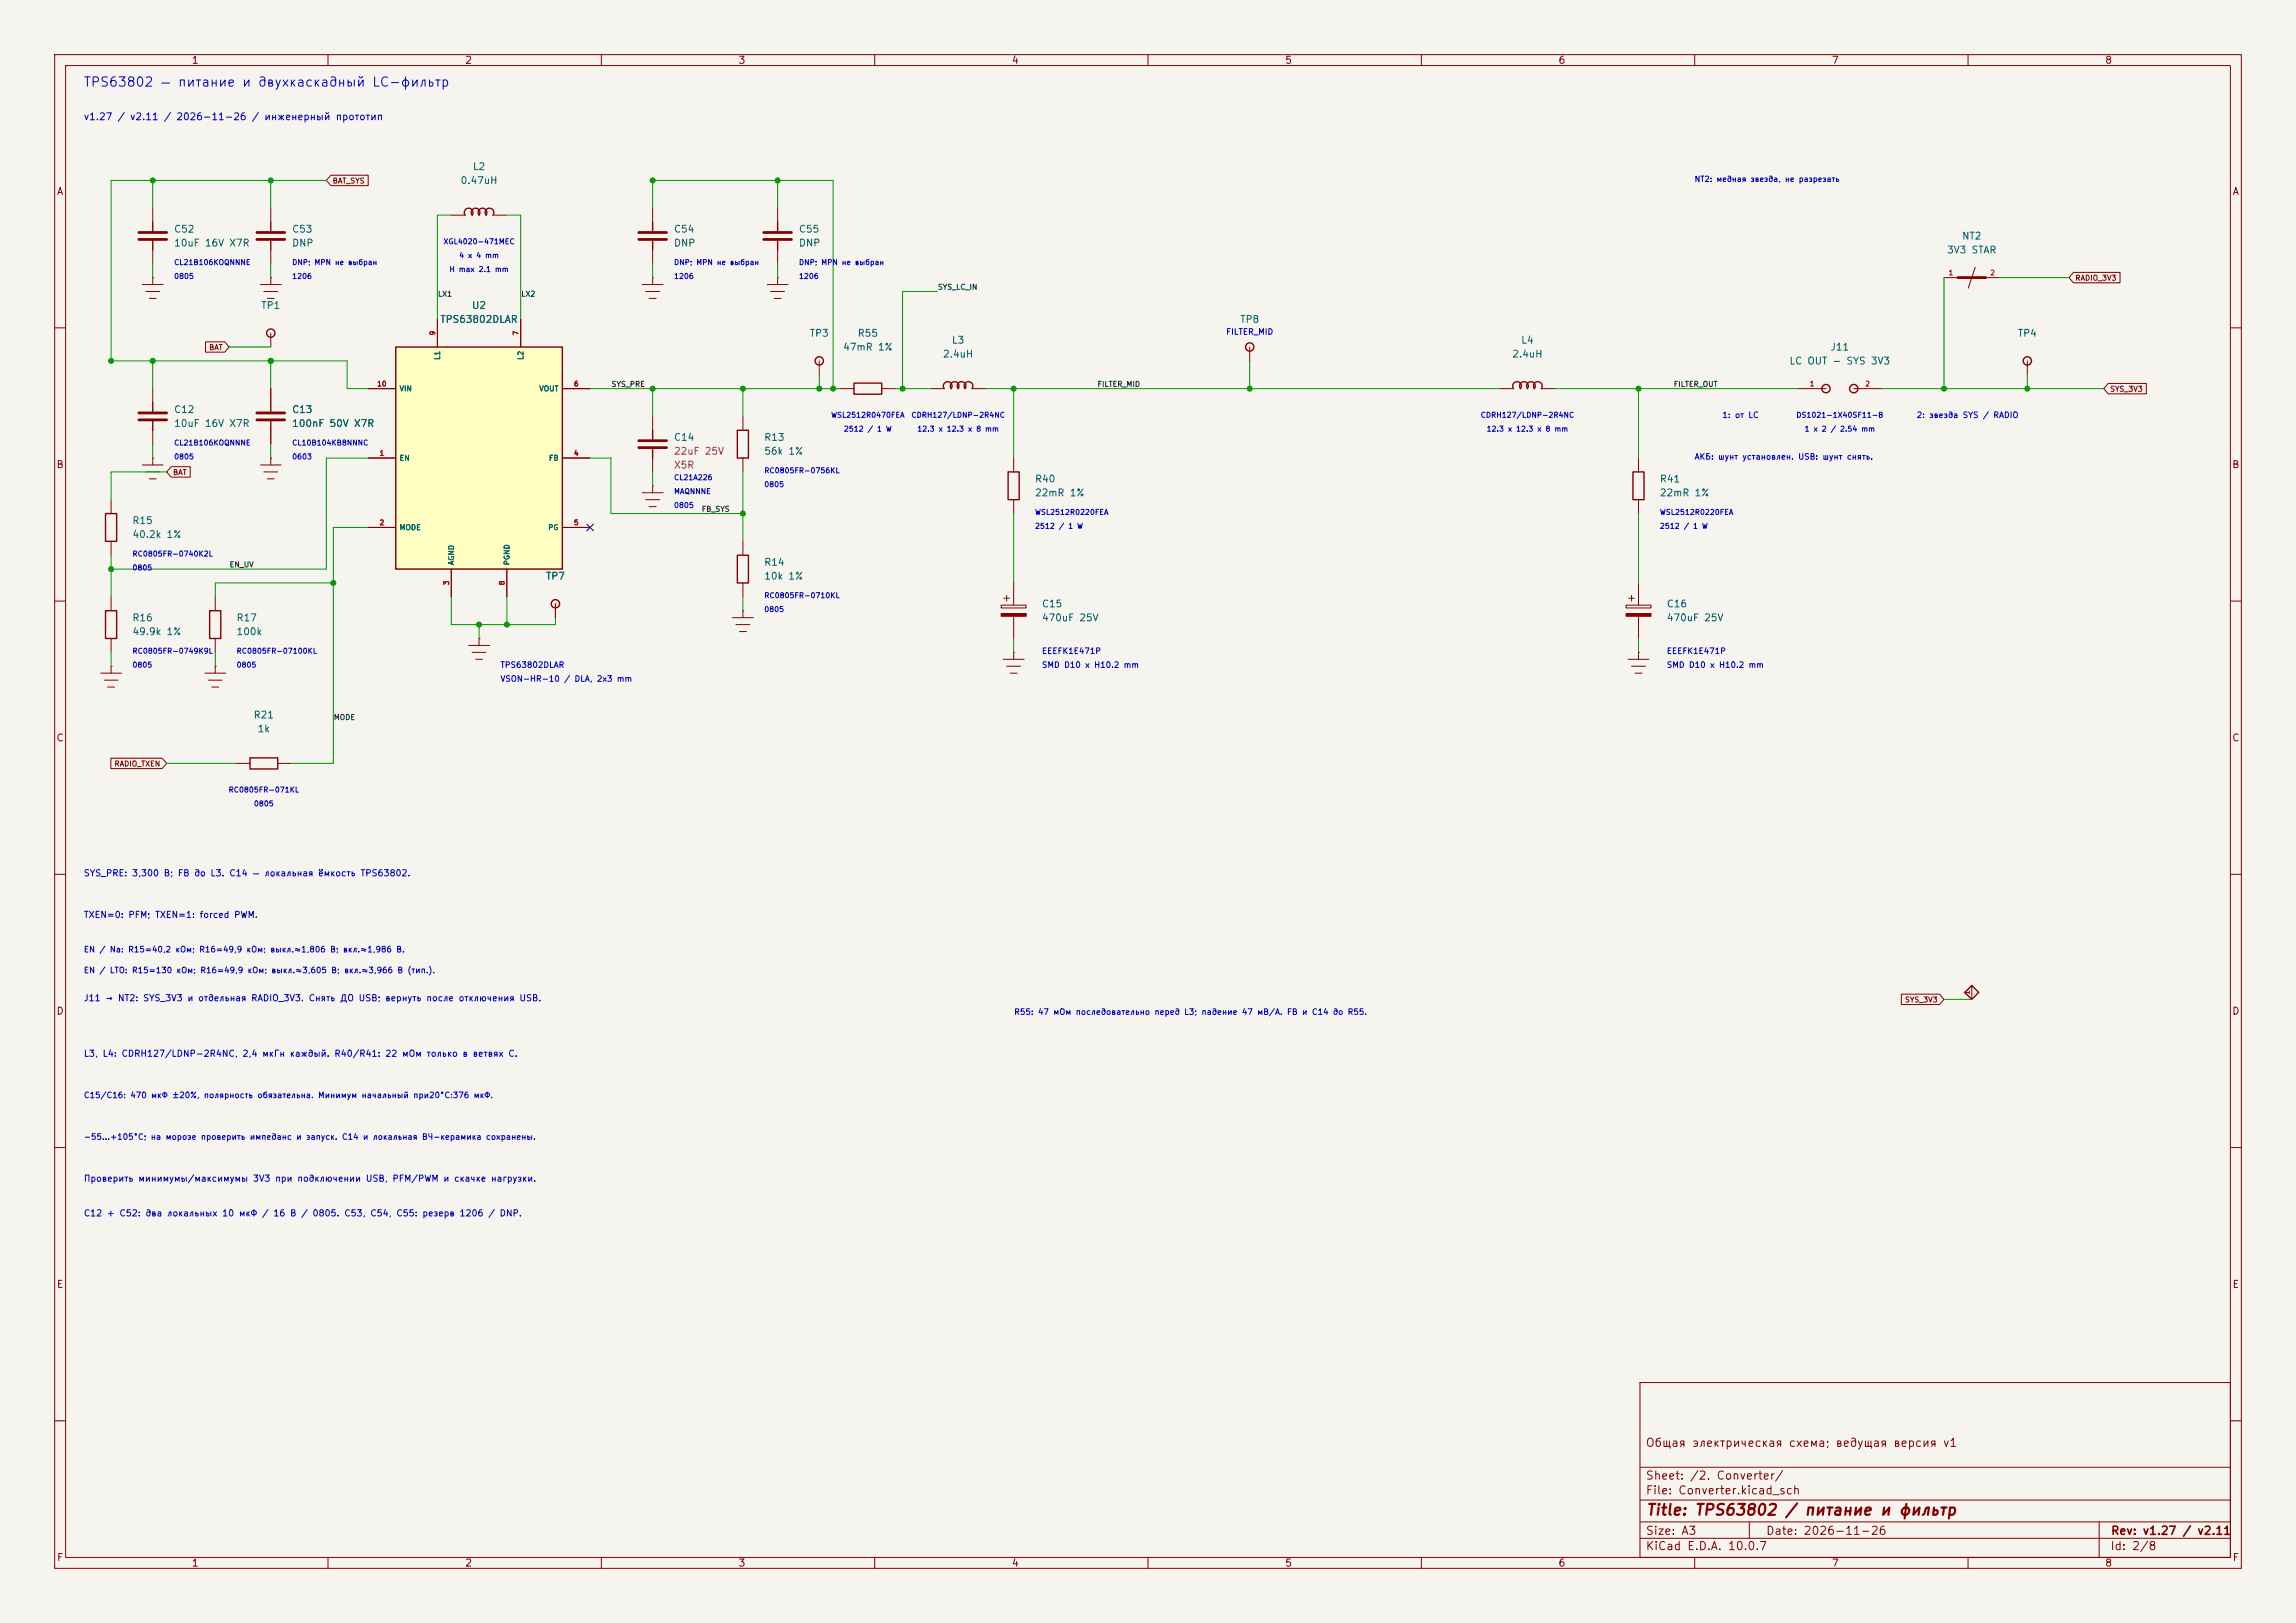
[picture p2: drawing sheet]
<svg xmlns="http://www.w3.org/2000/svg" width="420mm" height="297mm" viewBox="0 0 420 297" stroke-linecap="round" stroke-linejoin="round" font-family="sans-serif">
<defs><g id="words">
<text font-size="40.9" fill="#009600" x="72.3" y="104.3">U2</text>
<g font-size="5.3" fill="#840000">
<text x="25.1" y="45.8">C52</text>
<text x="46.7" y="45.8">C53</text>
<text x="116.6" y="45.8">C54</text>
<text x="139.4" y="45.8">C55</text>
<text x="25.1" y="78.9">C12</text>
<text x="46.7" y="78.9">C13</text>
<text x="116.6" y="83.9">C14</text>
</g>
<g font-size="4" fill="#840000">
<text x="357.9" y="52.8">NT2</text>
<text x="183.1" y="112.9">C15</text>
<text x="297.4" y="112.9">C16</text>
</g>
<text font-size="2" fill="#840000" x="301" y="277.8">Title: TPS63802 / питание и фильтр</text>
<text font-size="1.8" fill="#840000" x="333.1" y="72">J11</text>
<text font-size="1.7" fill="#0000c2" x="15.2" y="16.3">TPS63802 — питание и двухкаскадный LC-фильтр</text>
<g font-size="1.5" fill="#840000">
<text x="84.8" y="39.5">L2</text>
<text x="172.4" y="71.2">L3</text>
<text x="276.6" y="71.2">L4</text>
<text x="300.9" y="265.1">Общая электрическая схема; ведущая версия v1</text>
<text x="300.9" y="273.8">File: Converter.kicad_sch</text>
<text x="300.9" y="271.1">Sheet: /2. Converter/</text>
<text x="300.9" y="281.2">Size: A3</text>
<text x="322.9" y="281.2">Date: 2026-11-26</text>
<text x="386" y="281.2">Rev: v1.27 / v2.11</text>
<text x="300.9" y="284">KiCad E.D.A. 10.0.7</text>
<text x="385.9" y="284">Id: 2/8</text>
</g>
<g font-size="1.3" fill="#840000">
<text x="35" y="12">1</text>
<text x="85" y="12">2</text>
<text x="135" y="12">3</text>
<text x="185" y="12">4</text>
<text x="235" y="12">5</text>
<text x="285" y="12">6</text>
<text x="335" y="12">7</text>
<text x="385" y="12">8</text>
<text x="10.3" y="36">A</text>
<text x="408.3" y="36">A</text>
<text x="10.2" y="86">B</text>
<text x="408.2" y="86">B</text>
<text x="10.2" y="136">C</text>
<text x="408.2" y="136">C</text>
<text x="10.2" y="186">D</text>
<text x="408.2" y="186">D</text>
<text x="10.3" y="236">E</text>
<text x="408.3" y="236">E</text>
<text x="10.3" y="286">F</text>
<text x="35" y="287">1</text>
<text x="85" y="287">2</text>
<text x="135" y="287">3</text>
<text x="185" y="287">4</text>
<text x="235" y="287">5</text>
<text x="285" y="287">6</text>
<text x="335" y="287">7</text>
<text x="385" y="287">8</text>
<text x="408.3" y="286">F</text>
</g>
<text font-size="1.3" fill="#0000c2" x="15.2" y="22.3">v1.27 / v2.11 / 2026-11-26 / инженерный прототип</text>
<g font-size="1.3" fill="#006464">
<text x="84.1" y="34">0.47uH</text>
<text x="86.4" y="31.4">L2</text>
<text x="31.7" y="42.9">C52</text>
<text x="31.7" y="45.4">10uF 16V X7R</text>
<text x="53.3" y="42.9">C53</text>
<text x="53.3" y="45.4">DNP</text>
<text x="123.2" y="42.9">C54</text>
<text x="123.2" y="45.4">DNP</text>
<text x="146" y="42.9">C55</text>
<text x="146" y="45.4">DNP</text>
<text x="356" y="46.7">3V3 STAR</text>
<text x="358.8" y="44.1">NT2</text>
<text x="47.7" y="56.8">TP1</text>
<text x="80.4" y="59.4">TPS63802DLAR</text>
<text x="86.2" y="56.8">U2</text>
<text x="86.2" y="56.8">U</text>
<text x="86.2" y="56.8">​</text>
<text x="86.2" y="56.8">2</text>
<text x="226.7" y="59.4">TP8</text>
<text x="148" y="61.9">TP3</text>
<text x="154.1" y="64.5">47mR 1%</text>
<text x="156.8" y="61.9">R55</text>
<text x="172.4" y="65.7">2.4uH</text>
<text x="174" y="63.2">L3</text>
<text x="276.5" y="65.7">2.4uH</text>
<text x="278.2" y="63.2">L4</text>
<text x="334.7" y="64.5">J11</text>
<text x="369" y="61.9">TP4</text>
<text x="327.2" y="67">LC OUT - SYS 3V3</text>
<text x="31.7" y="75.9">C12</text>
<text x="53.3" y="75.9">C13</text>
<text x="53.3" y="75.9">C</text>
<text x="53.3" y="75.9">​</text>
<text x="53.3" y="75.9">1</text>
<text x="53.3" y="75.9">3</text>
<text x="31.7" y="78.4">10uF 16V X7R</text>
<text x="53.3" y="78.4">100nF 50V X7R</text>
<text x="123.2" y="81">C14</text>
<text x="139.7" y="81">R13</text>
<text x="139.7" y="83.5">56k 1%</text>
<text x="189.2" y="88.6">R40</text>
<text x="303.5" y="88.6">R41</text>
<text x="189.2" y="91.1">22mR 1%</text>
<text x="303.5" y="91.1">22mR 1%</text>
<text x="24.1" y="96.2">R15</text>
<text x="24.1" y="98.8">40.2k 1%</text>
<text x="99.7" y="106.4">TP7</text>
<text x="99.7" y="106.4">T</text>
<text x="99.7" y="106.4">​</text>
<text x="99.7" y="106.4">P</text>
<text x="99.7" y="106.4">7</text>
<text x="139.7" y="103.8">R14</text>
<text x="139.7" y="106.4">10k 1%</text>
<text x="24.1" y="114">R16</text>
<text x="43.2" y="114">R17</text>
<text x="190.5" y="111.5">C15</text>
<text x="190.5" y="114">470uF 25V</text>
<text x="304.8" y="111.5">C16</text>
<text x="304.8" y="114">470uF 25V</text>
<text x="24.1" y="116.5">49.9k 1%</text>
<text x="43.2" y="116.5">100k</text>
<text x="46.3" y="131.8">R21</text>
<text x="47" y="134.3">1k</text>
</g>
<g font-size="1.3" fill="#840084">
<text x="123.2" y="83.5">22uF 25V</text>
<text x="123.2" y="86.1">X5R</text>
</g>
<g font-size="1.2" fill="#0000c2">
<text x="15.2" y="160.6">SYS_PRE: 3,300 В; FB до L</text>
<text x="38.4" y="160.6">​</text>
<text x="38.4" y="160.6">3</text>
<text x="38.4" y="160.6">.</text>
<text x="41.8" y="160.6">C</text>
<text x="41.8" y="160.6">​</text>
<text x="41.8" y="160.6">1</text>
<text x="41.8" y="160.6">4</text>
<text x="46.1" y="160.6">— локальная ёмкость TPS63802.</text>
<text x="15.2" y="168.3">TXEN=0: PFM; TXEN=1: forced PWM.</text>
<text x="15.2" y="183.5">J</text>
<text x="15.2" y="183.5">​</text>
<text x="15.2" y="183.5">1</text>
<text x="19.2" y="183.5">→ N</text>
<text x="21.5" y="183.5">​</text>
<text x="21.5" y="183.5">T</text>
<text x="21.5" y="183.5">2</text>
<text x="21.5" y="183.5">:</text>
<text x="26.1" y="183.5">SYS_3V3 и отдельная RADIO_3V3. Снять ДО USB; вернуть после отключения USB.</text>
<text x="15.2" y="193.7">L</text>
<text x="15.2" y="193.7">​</text>
<text x="15.2" y="193.7">3</text>
<text x="15.2" y="193.7">,</text>
<text x="18.7" y="193.7">L</text>
<text x="18.7" y="193.7">​</text>
<text x="18.7" y="193.7">4</text>
<text x="18.7" y="193.7">:</text>
<text x="22.1" y="193.7">CDRH127/LDNP-2R4NC, 2,4 мкГн каждый. R</text>
<text x="61.1" y="193.7">​</text>
<text x="61.1" y="193.7">4</text>
<text x="61.1" y="193.7">0</text>
<text x="61.1" y="193.7">/</text>
<text x="61.1" y="193.7">R</text>
<text x="61.1" y="193.7">1</text>
<text x="61.1" y="193.7">:</text>
<text x="70.4" y="193.7">22 мОм только в ветвях C.</text>
<text x="15.2" y="216.5">Проверить минимумы/максимумы 3V3 при подключении USB, PFM/PWM и скачке нагрузки.</text>
<text x="15.2" y="222.9">C</text>
<text x="15.2" y="222.9">​</text>
<text x="15.2" y="222.9">1</text>
<text x="15.2" y="222.9">2</text>
<text x="19.4" y="222.9">+ C</text>
<text x="21.7" y="222.9">​</text>
<text x="21.7" y="222.9">5</text>
<text x="21.7" y="222.9">2</text>
<text x="21.7" y="222.9">:</text>
<text x="26.5" y="222.9">два локальных 10 мкФ / 16 В / 0805. C</text>
<text x="62.9" y="222.9">​</text>
<text x="62.9" y="222.9">5</text>
<text x="62.9" y="222.9">3</text>
<text x="62.9" y="222.9">,</text>
<text x="67.6" y="222.9">C</text>
<text x="67.6" y="222.9">​</text>
<text x="67.6" y="222.9">5</text>
<text x="67.6" y="222.9">4</text>
<text x="67.6" y="222.9">,</text>
<text x="72.4" y="222.9">C</text>
<text x="72.4" y="222.9">​</text>
<text x="72.4" y="222.9">5</text>
<text x="72.4" y="222.9">:</text>
<text x="77.2" y="222.9">резерв 1206 / DNP.</text>
</g>
<g font-size="1.1" fill="#0000c2">
<text x="224.2" y="61.5">FILTER_MID</text>
<text x="315" y="76.7">1: от LC</text>
<text x="350.5" y="76.7">2: звезда SYS / RADIO</text>
<text x="309.9" y="84.4">АКБ: шунт установлен. USB: шунт снять.</text>
<text x="190.5" y="119.9">EEEFK1E471P</text>
<text x="304.8" y="119.9">EEEFK1E471P</text>
<text x="91.4" y="122.5">TPS63802DLAR</text>
<text x="91.4" y="125">VSON-HR-10 / DLA, 2x3 mm</text>
<text x="190.5" y="122.5">SMD D10 x H10.2 mm</text>
<text x="304.8" y="122.5">SMD D10 x H10.2 mm</text>
<text x="15.2" y="174.5">EN / Na: R</text>
<text x="15.2" y="178.3">EN / LTO: R</text>
<text x="23.3" y="174.5">​</text>
<text x="23.3" y="174.5">1</text>
<text x="23.3" y="174.5">5</text>
<text x="23.3" y="174.5">=</text>
<text x="23.3" y="174.5">4</text>
<text x="23.3" y="174.5">0</text>
<text x="23.3" y="174.5">,</text>
<text x="23.3" y="174.5">2</text>
<text x="24" y="178.3">​</text>
<text x="24" y="178.3">1</text>
<text x="24" y="178.3">5</text>
<text x="24" y="178.3">=</text>
<text x="24" y="178.3">3</text>
<text x="24" y="178.3">0</text>
<text x="32" y="174.5">кОм; R</text>
<text x="32.2" y="178.3">кОм; R</text>
<text x="36.3" y="174.5">​</text>
<text x="36.3" y="174.5">1</text>
<text x="36.3" y="174.5">6</text>
<text x="36.3" y="174.5">=</text>
<text x="36.3" y="174.5">4</text>
<text x="36.3" y="174.5">9</text>
<text x="36.3" y="174.5">,</text>
<text x="36.5" y="178.3">​</text>
<text x="36.5" y="178.3">1</text>
<text x="36.5" y="178.3">6</text>
<text x="36.5" y="178.3">=</text>
<text x="36.5" y="178.3">4</text>
<text x="36.5" y="178.3">9</text>
<text x="36.5" y="178.3">,</text>
<text x="45" y="174.5">кОм; выкл.≈1,806 В; вкл.≈1,986 В.</text>
<text x="45.2" y="178.3">кОм; выкл.≈3,605 В; вкл.≈3,966 В (тип.).</text>
<text x="185.4" y="186">R</text>
<text x="185.4" y="186">​</text>
<text x="185.4" y="186">5</text>
<text x="185.4" y="186">:</text>
<text x="189.8" y="186">47 мОм последовательно перед L</text>
<text x="216.5" y="186">​</text>
<text x="216.5" y="186">3</text>
<text x="216.5" y="186">;</text>
<text x="219.7" y="186">падение 47 мВ/А. FB и C</text>
<text x="239.9" y="186">​</text>
<text x="239.9" y="186">1</text>
<text x="239.9" y="186">4</text>
<text x="243.7" y="186">до R</text>
<text x="246.4" y="186">​</text>
<text x="246.4" y="186">5</text>
<text x="246.4" y="186">.</text>
<text x="15.2" y="201.2">C</text>
<text x="15.2" y="201.2">​</text>
<text x="15.2" y="201.2">1</text>
<text x="15.2" y="201.2">5</text>
<text x="15.2" y="201.2">/</text>
<text x="15.2" y="201.2">6</text>
<text x="15.2" y="201.2">:</text>
<text x="23.7" y="201.2">470 мкФ ±20%, полярность обязательна. Минимум начальный при20°C:376 мкФ.</text>
<text x="15.2" y="208.8">−55…+105°C; на морозе проверить импеданс и запуск. C</text>
<text x="62.4" y="208.8">​</text>
<text x="62.4" y="208.8">1</text>
<text x="62.4" y="208.8">4</text>
<text x="66.3" y="208.8">и локальная ВЧ-керамика сохранены.</text>
</g>
<g font-size="1" fill="#840000">
<text x="60.8" y="33.8">BAT_SYS</text>
<text x="379.5" y="51.6">RADIO_3V3</text>
<text x="38.2" y="64.3">BAT</text>
<text x="385.9" y="71.9">SYS_3V3</text>
<text x="31.6" y="87.1">BAT</text>
<text x="20.8" y="140.5">RADIO_TXEN</text>
<text x="348.4" y="183.7">SYS_3V3</text>
</g>
<g font-size="1" fill="#0000c2">
<text x="309.9" y="33.5">N</text>
<text x="309.9" y="33.5">​</text>
<text x="309.9" y="33.5">T</text>
<text x="309.9" y="33.5">2</text>
<text x="309.9" y="33.5">:</text>
<text x="313.9" y="33.5">медная звезда, не разрезать</text>
<text x="81" y="44.9">XGL4020-471MEC</text>
<text x="83.9" y="47.5">4 x 4 mm</text>
<text x="31.8" y="51.3">0805</text>
<text x="31.8" y="48.7">CL21B106KOQNNNE</text>
<text x="53.3" y="51.3">1206</text>
<text x="53.3" y="48.7">DNP; MPN не выбран</text>
<text x="82.1" y="50">H max 2.1 mm</text>
<text x="123.2" y="51.3">1206</text>
<text x="123.2" y="48.7">DNP; MPN не выбран</text>
<text x="146.1" y="48.7">DNP; MPN не выбран</text>
<text x="146.1" y="51.3">1206</text>
<text x="151.9" y="76.7">WSL2512R0470FEA</text>
<text x="166.6" y="76.7">CDRH127/LDNP-2R4NC</text>
<text x="270.8" y="76.7">CDRH127/LDNP-2R4NC</text>
<text x="328.5" y="76.7">DS1021-1X40SF11-B</text>
<text x="31.8" y="81.7">CL21B106KOQNNNE</text>
<text x="53.3" y="81.7">CL10B104KB8NNNC</text>
<text x="154.3" y="79.2">2512 / 1 W</text>
<text x="167.7" y="79.2">12.3 x 12.3 x 8 mm</text>
<text x="271.8" y="79.2">12.3 x 12.3 x 8 mm</text>
<text x="330" y="79.2">1 x 2 / 2.54 mm</text>
<text x="31.8" y="84.3">0805</text>
<text x="53.3" y="84.3">0603</text>
<text x="123.2" y="88.1">CL21A226</text>
<text x="139.7" y="86.8">RC0805FR-0756KL</text>
<text x="139.7" y="89.4">0805</text>
<text x="123.2" y="93.2">0805</text>
<text x="123.2" y="90.6">MAQNNNE</text>
<text x="189.2" y="94.4">WSL2512R0220FEA</text>
<text x="303.5" y="94.4">WSL2512R0220FEA</text>
<text x="189.2" y="97">2512 / 1 W</text>
<text x="303.5" y="97">2512 / 1 W</text>
<text x="24.1" y="104.6">0805</text>
<text x="24.1" y="102.1">RC0805FR-0740K2L</text>
<text x="139.7" y="109.7">RC0805FR-0710KL</text>
<text x="139.7" y="112.2">0805</text>
<text x="24.1" y="119.8">RC0805FR-0749K9L</text>
<text x="43.2" y="119.8">RC0805FR-07100KL</text>
<text x="24.1" y="122.4">0805</text>
<text x="43.2" y="122.4">0805</text>
<text x="41.7" y="145.2">RC0805FR-071KL</text>
<text x="46.4" y="147.8">0805</text>
</g>
<g font-size="1" fill="#0f0f0f">
<text x="171.5" y="53.2">SYS_LC_IN</text>
<text x="80" y="54.5">LX1</text>
<text x="95.3" y="54.5">LX2</text>
<text x="111.8" y="71">SYS_PRE</text>
<text x="200.7" y="71">FILTER_MID</text>
<text x="306.1" y="71">FILTER_OUT</text>
<text x="128.3" y="93.9">FB_SYS</text>
<text x="41.9" y="104">EN_UV</text>
<text x="61" y="132">MODE</text>
</g>
<g font-size="1" fill="#006464">
<text x="80.7" y="66" transform="rotate(-90 80.7 66)">L</text>
<text x="80.7" y="66" transform="rotate(-90 80.7 66)">​</text>
<text x="80.7" y="66" transform="rotate(-90 80.7 66)">1</text>
<text x="96" y="66" transform="rotate(-90 96 66)">L</text>
<text x="96" y="66" transform="rotate(-90 96 66)">​</text>
<text x="96" y="66" transform="rotate(-90 96 66)">2</text>
<text x="73" y="71.8">VIN</text>
<text x="98.5" y="71.8">VOUT</text>
<text x="73" y="84.5">EN</text>
<text x="100.3" y="84.5">FB</text>
<text x="73" y="97.2">MODE</text>
<text x="100.2" y="97.2">PG</text>
<text x="83.3" y="103.5" transform="rotate(-90 83.3 103.5)">AGND</text>
<text x="93.4" y="103.5" transform="rotate(-90 93.4 103.5)">PGND</text>
</g>
<g font-size=".9" fill="#a90000">
<text x="356.4" y="50.6">1</text>
<text x="364" y="50.6">2</text>
<text x="79.8" y="61.5" transform="rotate(-90 79.8 61.5)">9</text>
<text x="95" y="61.5" transform="rotate(-90 95 61.5)">7</text>
<text x="68.9" y="70.9">10</text>
<text x="104.9" y="70.9">6</text>
<text x="331" y="70.9">1</text>
<text x="341.1" y="70.9">2</text>
<text x="69.3" y="83.6">1</text>
<text x="104.9" y="83.6">4</text>
<text x="69.3" y="96.3">2</text>
<text x="104.9" y="96.3">5</text>
<text x="82.3" y="107.2" transform="rotate(-90 82.3 107.2)">3</text>
<text x="92.5" y="107.2" transform="rotate(-90 92.5 107.2)">8</text>
<text x="360.5" y="182.1" transform="rotate(-90 360.5 182.1)">1</text>
</g>
</g></defs>
<path d="M0 0h420v297h-420z" fill="#f5f4ef" stroke="#f5f4ef" stroke-width=".18"/>
<g fill="none" stroke="#840000" stroke-width=".18">
<path d="M10 10h400v277h-400zM12 12h396v273h-396zM60 10v2M110 10v2M160 10v2M210 10v2M260 10v2M310 10v2M360 10v2M27.9 38.1v2.5M49.5 38.1v2.5M60.5 32.1h6.9v1.9h-6.9l-.8-1z"/>
<path d="M82.5 39.4h2.6M90.2 39.4h2.5M119.4 38.1v2.5M142.2 38.1v2.5M26 52.1h3.8M26.7 53.3h2.5M27.3 54.6h1.3M27.9 50.8h.1M27.9 45.7v2.6M27.9 50.8v1.3M47.6 52.1h3.8M48.3 53.3h2.5"/>
<path d="M48.9 54.6h1.3M49.5 50.8h.1M49.5 45.7v2.6M49.5 50.8v1.3M117.5 52.1h3.8M118.1 53.3h2.5M118.7 54.6h1.3M119.4 50.8h.1M119.4 45.7v2.6M119.4 50.8v1.3M140.3 52.1h3.8M141 53.3h2.5"/>
<path d="M141.6 54.6h1.3M142.2 50.8h.1M142.2 45.7v2.6M142.2 50.8v1.3M355.6 50.8h2.5M363.2 50.8h2.6M379.3 49.8h8.5v2h-8.5l-.8-1zM10 60h2M27.9 71.1v2.6M27.9 78.7v2.6M37.6 62.5h3.5l.8 1-.8 1h-3.5zM49.5 61v2.5"/>
<path d="M49.5 71.1v2.6M49.5 78.7v2.6M119.4 76.2v2.5M135.9 76.2v2.5M149.9 66v2.6M153.7 71.1h2.5M161.3 71.1h2.5M170.2 71.1h2.5M177.8 71.1h2.5M228.6 63.5v2.5M274.3 71.1h2.6M281.9 71.1h2.6"/>
<path d="M328.9 71.1h5.1M339.1 71.1h5.1M370.8 66v2.6M385.6 70.2h7v1.9h-7l-.8-1zM408 60h2M20.3 91.4v2.6M20.3 99.1v2.5M26 85.1h3.8M26.7 86.4h2.5M27.3 87.6h1.3M27.9 83.8h.1M27.9 83.8v1.3"/>
<path d="M31.3 85.4h3.5v1.9h-3.5l-.8-.9zM47.6 85.1h3.8M48.3 86.4h2.5M48.9 87.6h1.3M49.5 83.8h.1M49.5 83.8v1.3M117.5 90.2h3.8M118.1 91.4h2.5M118.7 92.7h1.3M119.4 88.9h.1M119.4 83.8v2.6M119.4 88.9v1.3"/>
<path d="M135.9 83.8v2.6M135.9 99.1v2.5M185.4 83.8v2.6M185.4 91.4v2.6M299.7 83.8v2.6M299.7 91.4v2.6M10 110h2M20.3 109.2v2.6M20.3 116.8v2.6M39.4 109.2v2.6M39.4 116.8v2.6M86.4 119.4h2.5"/>
<path d="M134 113h3.8M134.6 114.3h2.6M135.3 115.6h1.2M135.9 111.8h.1M135.9 106.7v2.5M135.9 111.8v1.2M185.4 119.4h.1M185.4 106.7v4M185.4 112.8v4M185.4 119.4v1.3M299.7 119.4h.1M299.7 106.7v4"/>
<path d="M299.7 112.8v4M299.7 119.4v1.3M408 110h2M18.4 123.2h3.8M19 124.5h2.6M19.7 125.7h1.3M20.3 138.7h9.3l.9 1-.9 1h-9.3zM20.3 121.9h.1M20.3 121.9v1.3M37.5 123.2h3.8M38.1 124.5h2.5M38.7 125.7h1.3"/>
<path d="M39.4 121.9h.1M39.4 121.9v1.3M43.2 139.7h2.5M50.8 139.7h2.5M87 120.7h1.3M183.5 120.7h3.8M184.1 121.9h2.6M184.8 123.2h1.3M297.8 120.7h3.8M298.4 121.9h2.6M299.1 123.2h1.3M10 160h2"/>
<path d="M408 160h2M347.8 181.9h7l.8 1-.8 .9h-7zM360.7 180.3v2.6M10 210h2M408 210h2M300 253h108v32h-108zM10 260h2M300 278.5h108M300 274.5h108M300 268.5h108M320 278.5v3M384 278.5v6.5"/>
<path d="M408 260h2M60 285v2M110 285v2M160 285v2M210 285v2M260 285v2M300 281.5h108M310 285v2M360 285v2"/>
</g>
<g fill="none" stroke="#840000" stroke-width=".25">
<path d="M134.9 78.7h2v5.1h-2zM156.2 70.1h5.1v2h-5.1zM19.3 94h2v5.1h-2zM184.4 86.4h2v5h-2zM298.7 86.4h2v5h-2zM19.3 111.8h2v5h-2zM38.4 111.8h2v5h-2zM134.9 101.6h2v5.1h-2zM45.7 138.7h5.1v2h-5.1zM359.4 181.6l1.3-1.3 1.2 1.3-1.2 1.3z"/>
<circle cx="49.5" cy="61" r=".76"/>
<circle cx="149.9" cy="66" r=".76"/>
<circle cx="228.6" cy="63.5" r=".76"/>
<circle cx="370.8" cy="66" r=".76"/>
<circle cx="101.6" cy="110.5" r=".76"/>
</g>
<g fill="none" stroke="#009600" stroke-width=".18">
<path d="M27.9 33v5.1M49.5 33v5.1M59.7 33h-39.4v33h43.2M82.5 39.4h-2.5v19M92.7 39.4h2.5v19M119.4 38.1v-5.1h33v38.1M142.2 33v5.1M27.9 48.3v2.5M49.5 48.3v2.5M119.4 48.3v2.5M142.2 48.3v2.5M171.4 53.3h-6.3v17.8"/>
<path d="M355.6 50.8v20.3M365.8 50.8h12.7M27.9 66v5.1M41.9 63.5h7.6M49.5 66v5.1M107.9 71.1h45.8M119.4 71.1v5.1M135.9 71.1v5.1M149.9 68.6v2.5M163.8 71.1h6.4M180.3 71.1h94M185.4 71.1v12.7"/>
<path d="M228.6 66v5.1M284.5 71.1h44.4M299.7 71.1v12.7M344.2 71.1h40.6M370.8 68.6v2.5M27.9 81.3v2.5M30.5 86.4h-10.2v5M49.5 81.3v2.5M61 96.5v43.2h-7.7M67.3 83.8h-7.6v20.3h-39.4M111.8 94h24.1M119.4 86.4v2.5"/>
<path d="M135.9 86.4v12.7M185.4 94v12.7M299.7 94v12.7M20.3 101.6v7.6M20.3 119.4v2.5M39.4 119.4v2.5M61 106.7h-21.6v2.5M135.9 109.2v2.6M185.4 116.8v2.6M299.7 116.8v2.6M30.5 139.7h12.7M355.6 182.9h5.1"/>
</g>
<g fill="#009600" stroke="#009600" stroke-width=".18">
<circle cx="49.5" cy="33" r=".46"/>
<circle cx="27.9" cy="33" r=".46"/>
<circle cx="49.5" cy="66" r=".46"/>
<circle cx="27.9" cy="66" r=".46"/>
<circle cx="20.3" cy="66" r=".46"/>
<circle cx="165.1" cy="71.1" r=".46"/>
<circle cx="185.4" cy="71.1" r=".46"/>
<circle cx="135.9" cy="94" r=".46"/>
<circle cx="149.9" cy="71.1" r=".46"/>
<circle cx="152.4" cy="71.1" r=".46"/>
<circle cx="142.2" cy="33" r=".46"/>
<circle cx="20.3" cy="104.1" r=".46"/>
<circle cx="119.4" cy="33" r=".46"/>
<circle cx="135.9" cy="71.1" r=".46"/>
<circle cx="119.4" cy="71.1" r=".46"/>
<circle cx="299.7" cy="71.1" r=".46"/>
<circle cx="228.6" cy="71.1" r=".46"/>
<circle cx="370.8" cy="71.1" r=".46"/>
<circle cx="355.6" cy="71.1" r=".46"/>
</g>
<use href="#words"/>
</svg>
